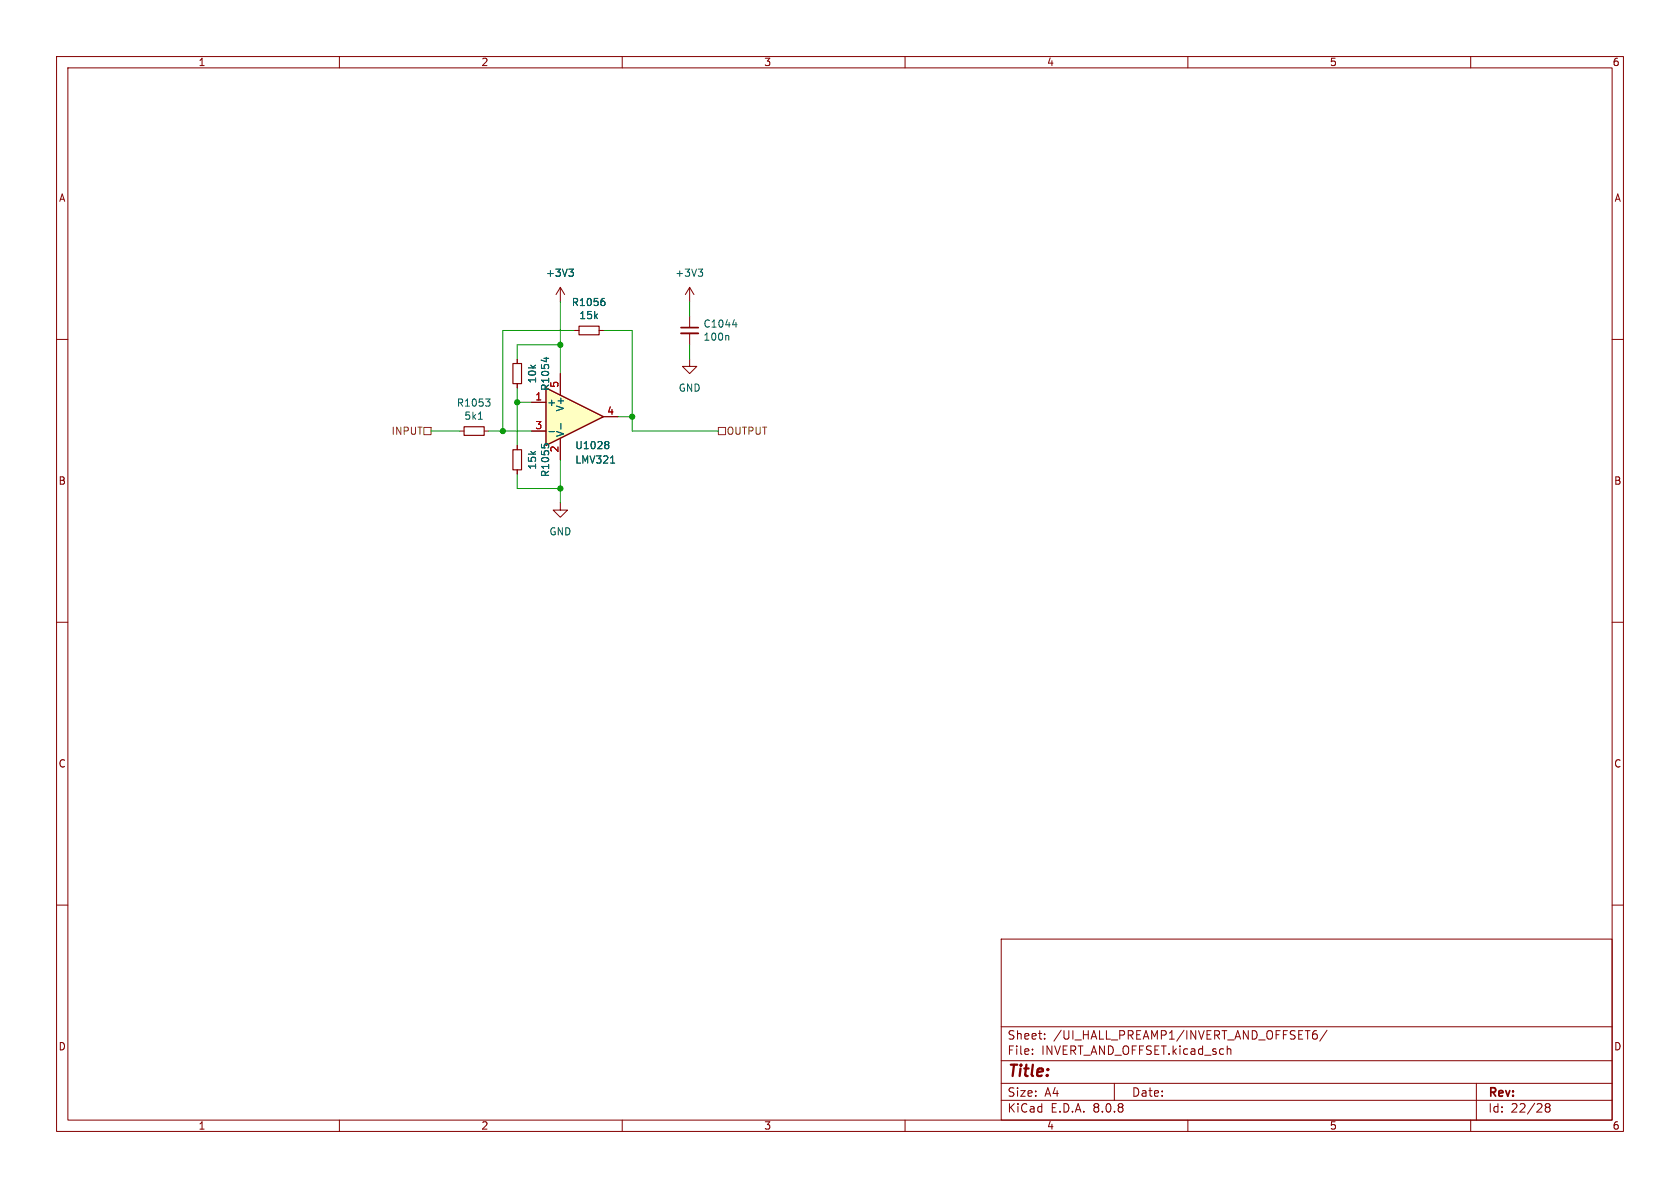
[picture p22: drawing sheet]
<svg xmlns="http://www.w3.org/2000/svg" width="297mm" height="210mm" viewBox="0 0 297 210" stroke-linecap="round" stroke-linejoin="round" font-family="sans-serif">
<defs><g id="words">
<text font-size="2.8" fill="#840000" x="178" y="190.9">Title:</text>
<g font-size="2.1" fill="#840000">
<text x="178" y="184">Sheet:</text>
<text x="186.2" y="184">/UI_HALL_PREAMP1/INVERT_AND_OFFSET6/</text>
<text x="178" y="186.7">File:</text>
<text x="184.1" y="186.7">INVERT_AND_OFFSET.kicad_sch</text>
<text x="178" y="196.9">KiCad</text>
<text x="178" y="194.1">Size:</text>
<text x="184.7" y="194.1">A4</text>
<text x="185.7" y="196.9">E.D.A.</text>
<text x="193.3" y="196.9">8.0.8</text>
<text x="200" y="194.1">Date:</text>
<text x="263" y="194.3">Rev:</text>
<text x="263" y="196.9">Id:</text>
<text x="267.1" y="196.9">22/28</text>
</g>
<g font-size="1.8" fill="#840000">
<text x="35" y="11.9">1</text>
<text x="85" y="11.9">2</text>
<text x="135" y="11.9">3</text>
<text x="185" y="11.9">4</text>
<text x="235" y="11.9">5</text>
<text x="285" y="11.9">6</text>
<text x="10.3" y="35.9">A</text>
<text x="285.3" y="35.9">A</text>
<text x="10.3" y="85.9">B</text>
<text x="285.3" y="85.9">B</text>
<text x="10.3" y="135.9">C</text>
<text x="285.3" y="135.9">C</text>
<text x="10.3" y="185.9">D</text>
<text x="285.3" y="185.9">D</text>
<text x="35" y="199.9">1</text>
<text x="85" y="199.9">2</text>
<text x="135" y="199.9">3</text>
<text x="185" y="199.9">4</text>
<text x="235" y="199.9">5</text>
<text x="285" y="199.9">6</text>
</g>
<g font-size="1.8" fill="#006464">
<text x="96.4" y="49.1">+3V3</text>
<text x="119.3" y="49.1">+3V3</text>
<text x="101" y="54.3">R1056</text>
<text x="102.3" y="56.6">15k</text>
<text x="124.3" y="58.1">C1044</text>
<text x="124.3" y="60.4">100n</text>
<text x="95" y="67.9" transform="rotate(-90 95 67.9)">10k</text>
<text x="96.6" y="72">+</text>
<text x="97.3" y="69.2" transform="rotate(-90 97.3 69.2)">R1054</text>
<text x="119.9" y="69.4">GND</text>
<text x="80.7" y="72.1">R1053</text>
<text x="82" y="74.4">5k1</text>
<text x="99.9" y="77.3" transform="rotate(-90 99.9 77.3)">V-</text>
<text x="99.9" y="72.8" transform="rotate(-90 99.9 72.8)">V+</text>
<text x="95" y="83.1" transform="rotate(-90 95 83.1)">15k</text>
<text x="98.8" y="80.1" transform="rotate(-90 98.8 80.1)">2</text>
<text x="101.6" y="79.6">U1028</text>
<text x="101.6" y="82.1">LMV321</text>
<text x="97.3" y="84.4" transform="rotate(-90 97.3 84.4)">R1055</text>
<text x="97" y="94.8">GND</text>
</g>
<g font-size="1.8" fill="#a90000">
<text x="94.5" y="70.9">1</text>
<text x="98.8" y="68.7" transform="rotate(-90 98.8 68.7)">5</text>
<text x="94.5" y="75.9">3</text>
<text x="107.2" y="73.4">4</text>
</g>
<g font-size="1.8" fill="#725600">
<text x="69.1" y="77.1">INPUT</text>
<text x="128.4" y="77.1">OUTPUT</text>
</g>
</g></defs>
<g fill="none" stroke="#840000" stroke-width=".18">
<path d="M10 10h277v190h-277zM12 12h273v186h-273zM60 10v2M110 10v2M160 10v2M210 10v2M260 10v2M121.9 50.8l-.7 1.3M121.9 50.8v2.5M121.9 50.8l.8 1.3M10 60h2M285 60h2"/>
<path d="M10 110h2M285 110h2M10 160h2M177 166h108v32h-108zM285 160h2M60 198v2M110 198v2M160 198v2M177 194.5h108M177 191.5h108M177 187.5h108M177 181.5h108"/>
<path d="M182.5 186.3v.1M182.5 185.5v.1M184.7 183.6v.1M184.7 182.8v.1M197 191.5v3M210 198v2M217.2 185.4h.2l.2 .2v.8M232.1 182.9l.5-.1 .3 .3-.2 .5-.4 .1-.2-.1M232.7 182.2a.53 .53 0 0 0-.6 .4M234.6 182.1l-1.3 2M260 198v2M261 191.5v6.5"/>
<path d="M273.5 195.7l-.3-.2 .3-.4 .4 .1 .1 .2-.3 .3M273.5 195.7l-.3 .3v.5l.3 .1 .4-.1 .1-.2v-.4l-.3-.2M273.5 195.7h.2"/>
</g>
<path d="M123.4 47.6h.8l-.4 .5M124 48.1l.2 .2v.3l-.2 .2" fill="none" stroke="#006464" stroke-width=".18"/>
<path d="M96.5 68.6l10.2 5.1-10.2 5z" fill="#ffffc2"/>
<path d="M96.5 68.6l10.2 5.1-10.2 5z" fill="none" stroke="#840000" stroke-width=".25"/>
<g fill="none" stroke="#840000" stroke-width=".18">
<path d="M99.1 50.8v2.5M99.1 50.8l-.8 1.3M99.1 50.8l.7 1.3M101.6 58.4h.8M105.9 58.4h.8M121.9 55.9v2M121.9 58.9v2.1M81.3 76.2h.7M85.6 76.2h.8M91.4 63.5v.8M91.4 67.8v.8M91.4 78.7v.8"/>
<path d="M94 71.1h2.5M94 76.2h2.5M99.1 66v3.9M99.1 77.5v3.8M106.7 73.7h2.5M121.9 63.5v1.3h-1.3l1.3 1.2 1.3-1.2h-1.3M91.4 83.1v.7M99.1 88.9v1.3h-1.3l1.3 1.2 1.2-1.2h-1.2"/>
</g>
<g fill="none" stroke="#006464" stroke-width=".18">
<path d="M100.6 47.6h.8l-.5 .5M101.1 48.1l.3 .2v.3l-.3 .2M106.6 52.8h.2M106.7 53.2l.3 .3v.3l-.3 .2M128.7 59.3l.1 .2v.6M129.5 57.4h.8M130.1 57v.8M84.6 74.1h.7M85.8 70.5h.8l-.4 .5M86.4 71l.2 .3v.3l-.2 .2M95.7 78.5v.6M96.2 63.3h.8"/>
<path d="M96.2 78.7l.3-.2h.3l.2 .2M96.6 63.2v.8M97 76.3h1M99.2 74.9v1M107.2 78h.2l.2 .3-.2 .3M107.2 78.6h.2M107.4 78.6l.2 .2v.3l-.1 .2h-.3M107.9 81.9h.8"/>
</g>
<path d="M120.4 58.9h3" fill="none" stroke="#840000" stroke-width=".33"/>
<path d="M120.4 57.9h3" fill="none" stroke="#840000" stroke-width=".3"/>
<path d="M102.4 57.7h3.5v1.5h-3.5zM82 75.4h3.6v1.6h-3.6zM90.7 79.5h1.5v3.6h-1.5zM90.7 64.3h1.5v3.5h-1.5z" fill="none" stroke="#840000" stroke-width=".2"/>
<path d="M74.9 75.6h1.3v1.2h-1.3zM127 75.6h1.3v1.2h-1.3z" fill="none" stroke="#725600" stroke-width=".18"/>
<g fill="none" stroke="#009600" stroke-width=".18">
<path d="M99.1 53.3v12.7M101.6 58.4h-12.7v17.8M106.7 58.4h5.1v17.8h15.2M121.9 53.3v2.6M76.2 76.2h5.1M86.4 76.2h7.6M91.4 68.6v10.1M91.4 71.1h2.6M99.1 61h-7.7v2.5M109.2 73.7h2.6M121.9 61v2.5M91.4 83.8v2.6h7.7"/>
<path d="M99.1 81.3v7.6"/>
</g>
<g fill="#009600" stroke="#009600" stroke-width=".18">
<circle cx="111.8" cy="73.7" r=".46"/>
<circle cx="99.1" cy="61" r=".46"/>
<circle cx="99.1" cy="86.4" r=".46"/>
<circle cx="91.4" cy="71.1" r=".46"/>
<circle cx="88.9" cy="76.2" r=".46"/>
</g>
<use href="#words"/>
</svg>
